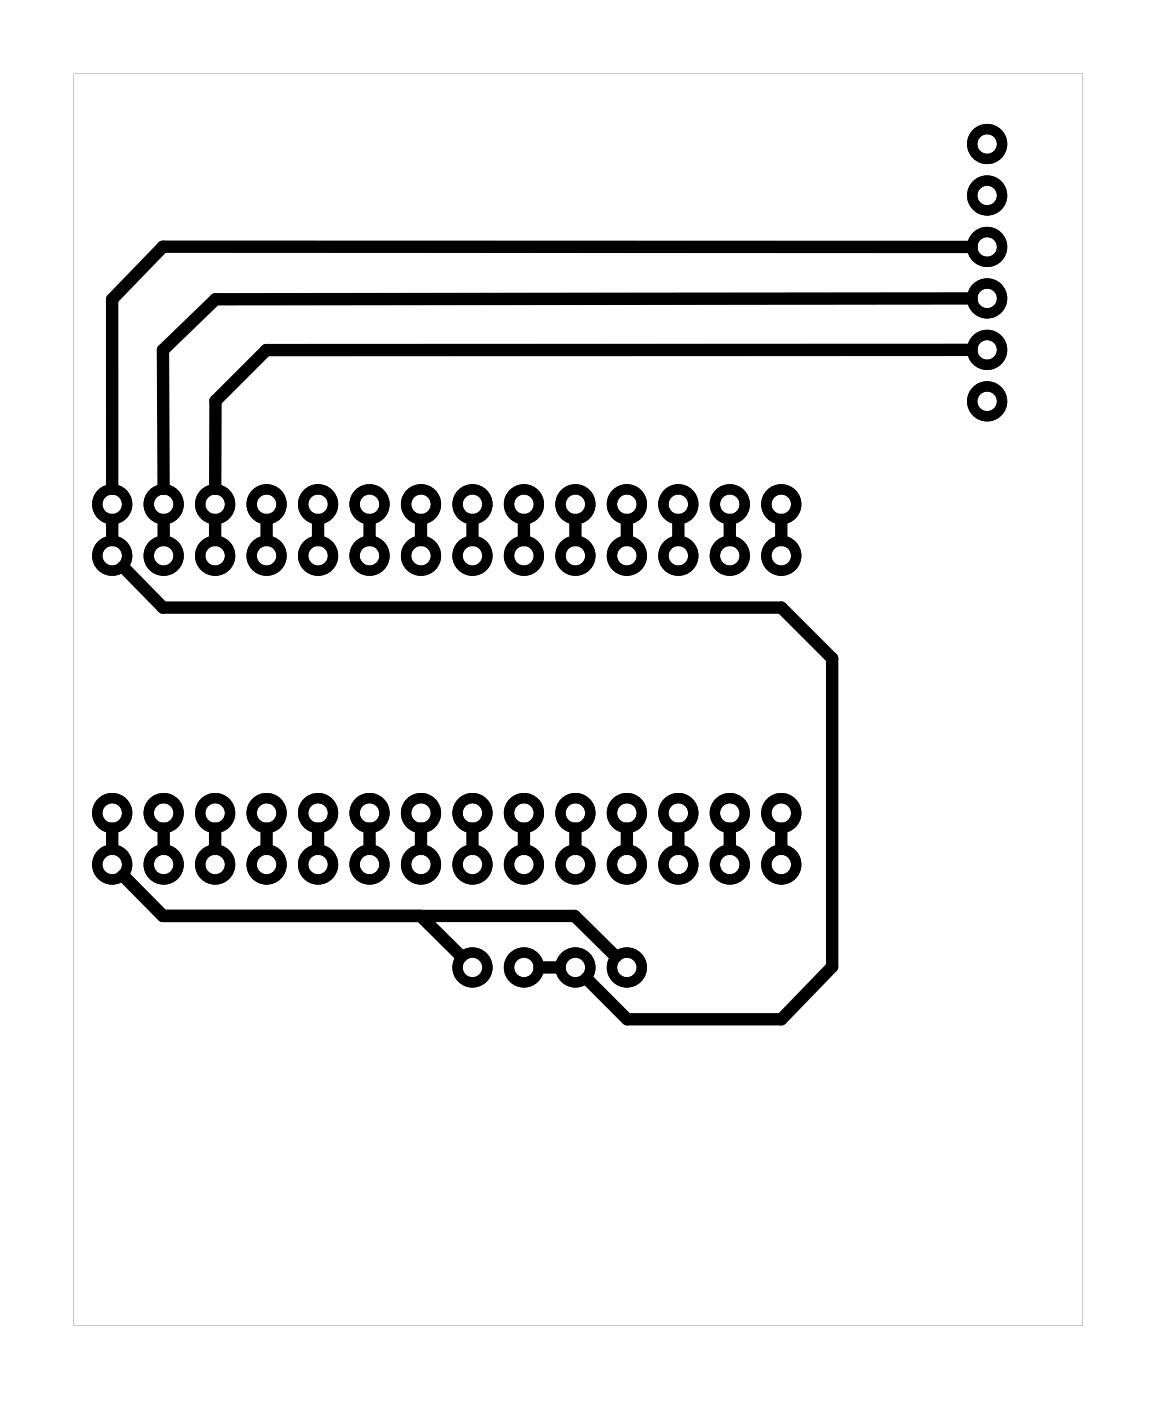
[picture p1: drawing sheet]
<svg xmlns="http://www.w3.org/2000/svg" width="57mm" height="69mm" viewBox="0 0 57 69" stroke-linecap="round" stroke-linejoin="round" font-family="sans-serif">
<path d="M3.6 3.6v61.8h49.8v-61.8zM3.6 3.6h49.8v61.8h-49.8z" fill="#000"/>
<g fill="none" stroke="#000" stroke-width=".51">
<circle cx="48.7" cy="9.6" r=".74"/>
<circle cx="48.7" cy="7.1" r=".74"/>
<circle cx="48.7" cy="12.2" r=".74"/>
<circle cx="48.7" cy="14.7" r=".74"/>
<circle cx="48.7" cy="19.8" r=".74"/>
<circle cx="48.7" cy="17.3" r=".74"/>
<circle cx="5.5" cy="27.4" r=".74"/>
<circle cx="5.5" cy="24.9" r=".74"/>
<circle cx="8.1" cy="27.4" r=".74"/>
<circle cx="8.1" cy="24.9" r=".74"/>
<circle cx="10.6" cy="27.4" r=".74"/>
<circle cx="10.6" cy="24.9" r=".74"/>
<circle cx="13.2" cy="27.4" r=".74"/>
<circle cx="13.2" cy="24.9" r=".74"/>
<circle cx="15.7" cy="24.9" r=".74"/>
<circle cx="15.7" cy="27.4" r=".74"/>
<circle cx="18.2" cy="27.4" r=".74"/>
<circle cx="18.2" cy="24.9" r=".74"/>
<circle cx="20.8" cy="24.9" r=".74"/>
<circle cx="20.8" cy="27.4" r=".74"/>
<circle cx="23.3" cy="27.4" r=".74"/>
<circle cx="23.3" cy="24.9" r=".74"/>
<circle cx="25.9" cy="27.4" r=".74"/>
<circle cx="25.9" cy="24.9" r=".74"/>
<circle cx="28.4" cy="27.4" r=".74"/>
<circle cx="28.4" cy="24.9" r=".74"/>
<circle cx="30.9" cy="24.9" r=".74"/>
<circle cx="30.9" cy="27.4" r=".74"/>
<circle cx="33.5" cy="24.9" r=".74"/>
<circle cx="33.5" cy="27.4" r=".74"/>
<circle cx="36" cy="24.9" r=".74"/>
<circle cx="36" cy="27.4" r=".74"/>
<circle cx="38.6" cy="27.4" r=".74"/>
<circle cx="38.6" cy="24.9" r=".74"/>
<circle cx="5.5" cy="40.1" r=".74"/>
<circle cx="5.5" cy="42.7" r=".74"/>
<circle cx="8.1" cy="42.7" r=".74"/>
<circle cx="8.1" cy="40.1" r=".74"/>
<circle cx="10.6" cy="42.7" r=".74"/>
<circle cx="10.6" cy="40.1" r=".74"/>
<circle cx="13.2" cy="40.1" r=".74"/>
<circle cx="13.2" cy="42.7" r=".74"/>
<circle cx="15.7" cy="42.7" r=".74"/>
<circle cx="15.7" cy="40.1" r=".74"/>
<circle cx="18.2" cy="40.1" r=".74"/>
<circle cx="18.2" cy="42.7" r=".74"/>
<circle cx="20.8" cy="42.7" r=".74"/>
<circle cx="20.8" cy="40.1" r=".74"/>
<circle cx="23.3" cy="47.7" r=".74"/>
<circle cx="23.3" cy="40.1" r=".74"/>
<circle cx="23.3" cy="42.7" r=".74"/>
<circle cx="25.9" cy="47.7" r=".74"/>
<circle cx="25.9" cy="42.7" r=".74"/>
<circle cx="25.9" cy="40.1" r=".74"/>
<circle cx="28.4" cy="47.7" r=".74"/>
<circle cx="28.4" cy="40.1" r=".74"/>
<circle cx="28.4" cy="42.7" r=".74"/>
<circle cx="30.9" cy="47.7" r=".74"/>
<circle cx="30.9" cy="42.7" r=".74"/>
<circle cx="30.9" cy="40.1" r=".74"/>
<circle cx="33.5" cy="42.7" r=".74"/>
<circle cx="33.5" cy="40.1" r=".74"/>
<circle cx="36" cy="42.7" r=".74"/>
<circle cx="36" cy="40.1" r=".74"/>
<circle cx="38.6" cy="40.1" r=".74"/>
<circle cx="38.6" cy="42.7" r=".74"/>
</g>
<g fill="none" stroke="#000" stroke-width=".61">
<path d="M48 12.2h-40l-2.5 2.6v9.3M48 14.7l-37.4 .1-2.6 2.5 .1 6.8M48 17.3h-34.9l-2.5 2.5v4.3M5.5 25.7v1M6.1 28l1.9 2h30.6l2.5 2.5v15.2l-2.5 2.6h-7.6l-2.1-2M8.1 25.7v1M10.6 25.7v1M13.2 25.7v1M15.7 25.7v1M18.2 25.7v1M20.8 25.7v1M23.3 25.7v1"/>
<path d="M25.9 25.7v1M28.4 25.7v1M30.9 25.7v1M33.5 25.7v1M36 25.7v1M38.6 25.7v1M5.5 40.9v1M6.1 43.2l1.9 2h20.4l2 2M8.1 40.9v1M10.6 40.9v1M13.2 40.9v1M15.7 40.9v1"/>
<path d="M18.2 40.9v1M20.8 45.2l2 2M20.8 40.9v1M23.3 40.9v1M25.9 40.9v1M26.6 47.7h1M28.4 40.9v1M30.9 40.9v1M33.5 40.9v1M36 40.9v1M38.6 40.9v1"/>
</g>
</svg>
